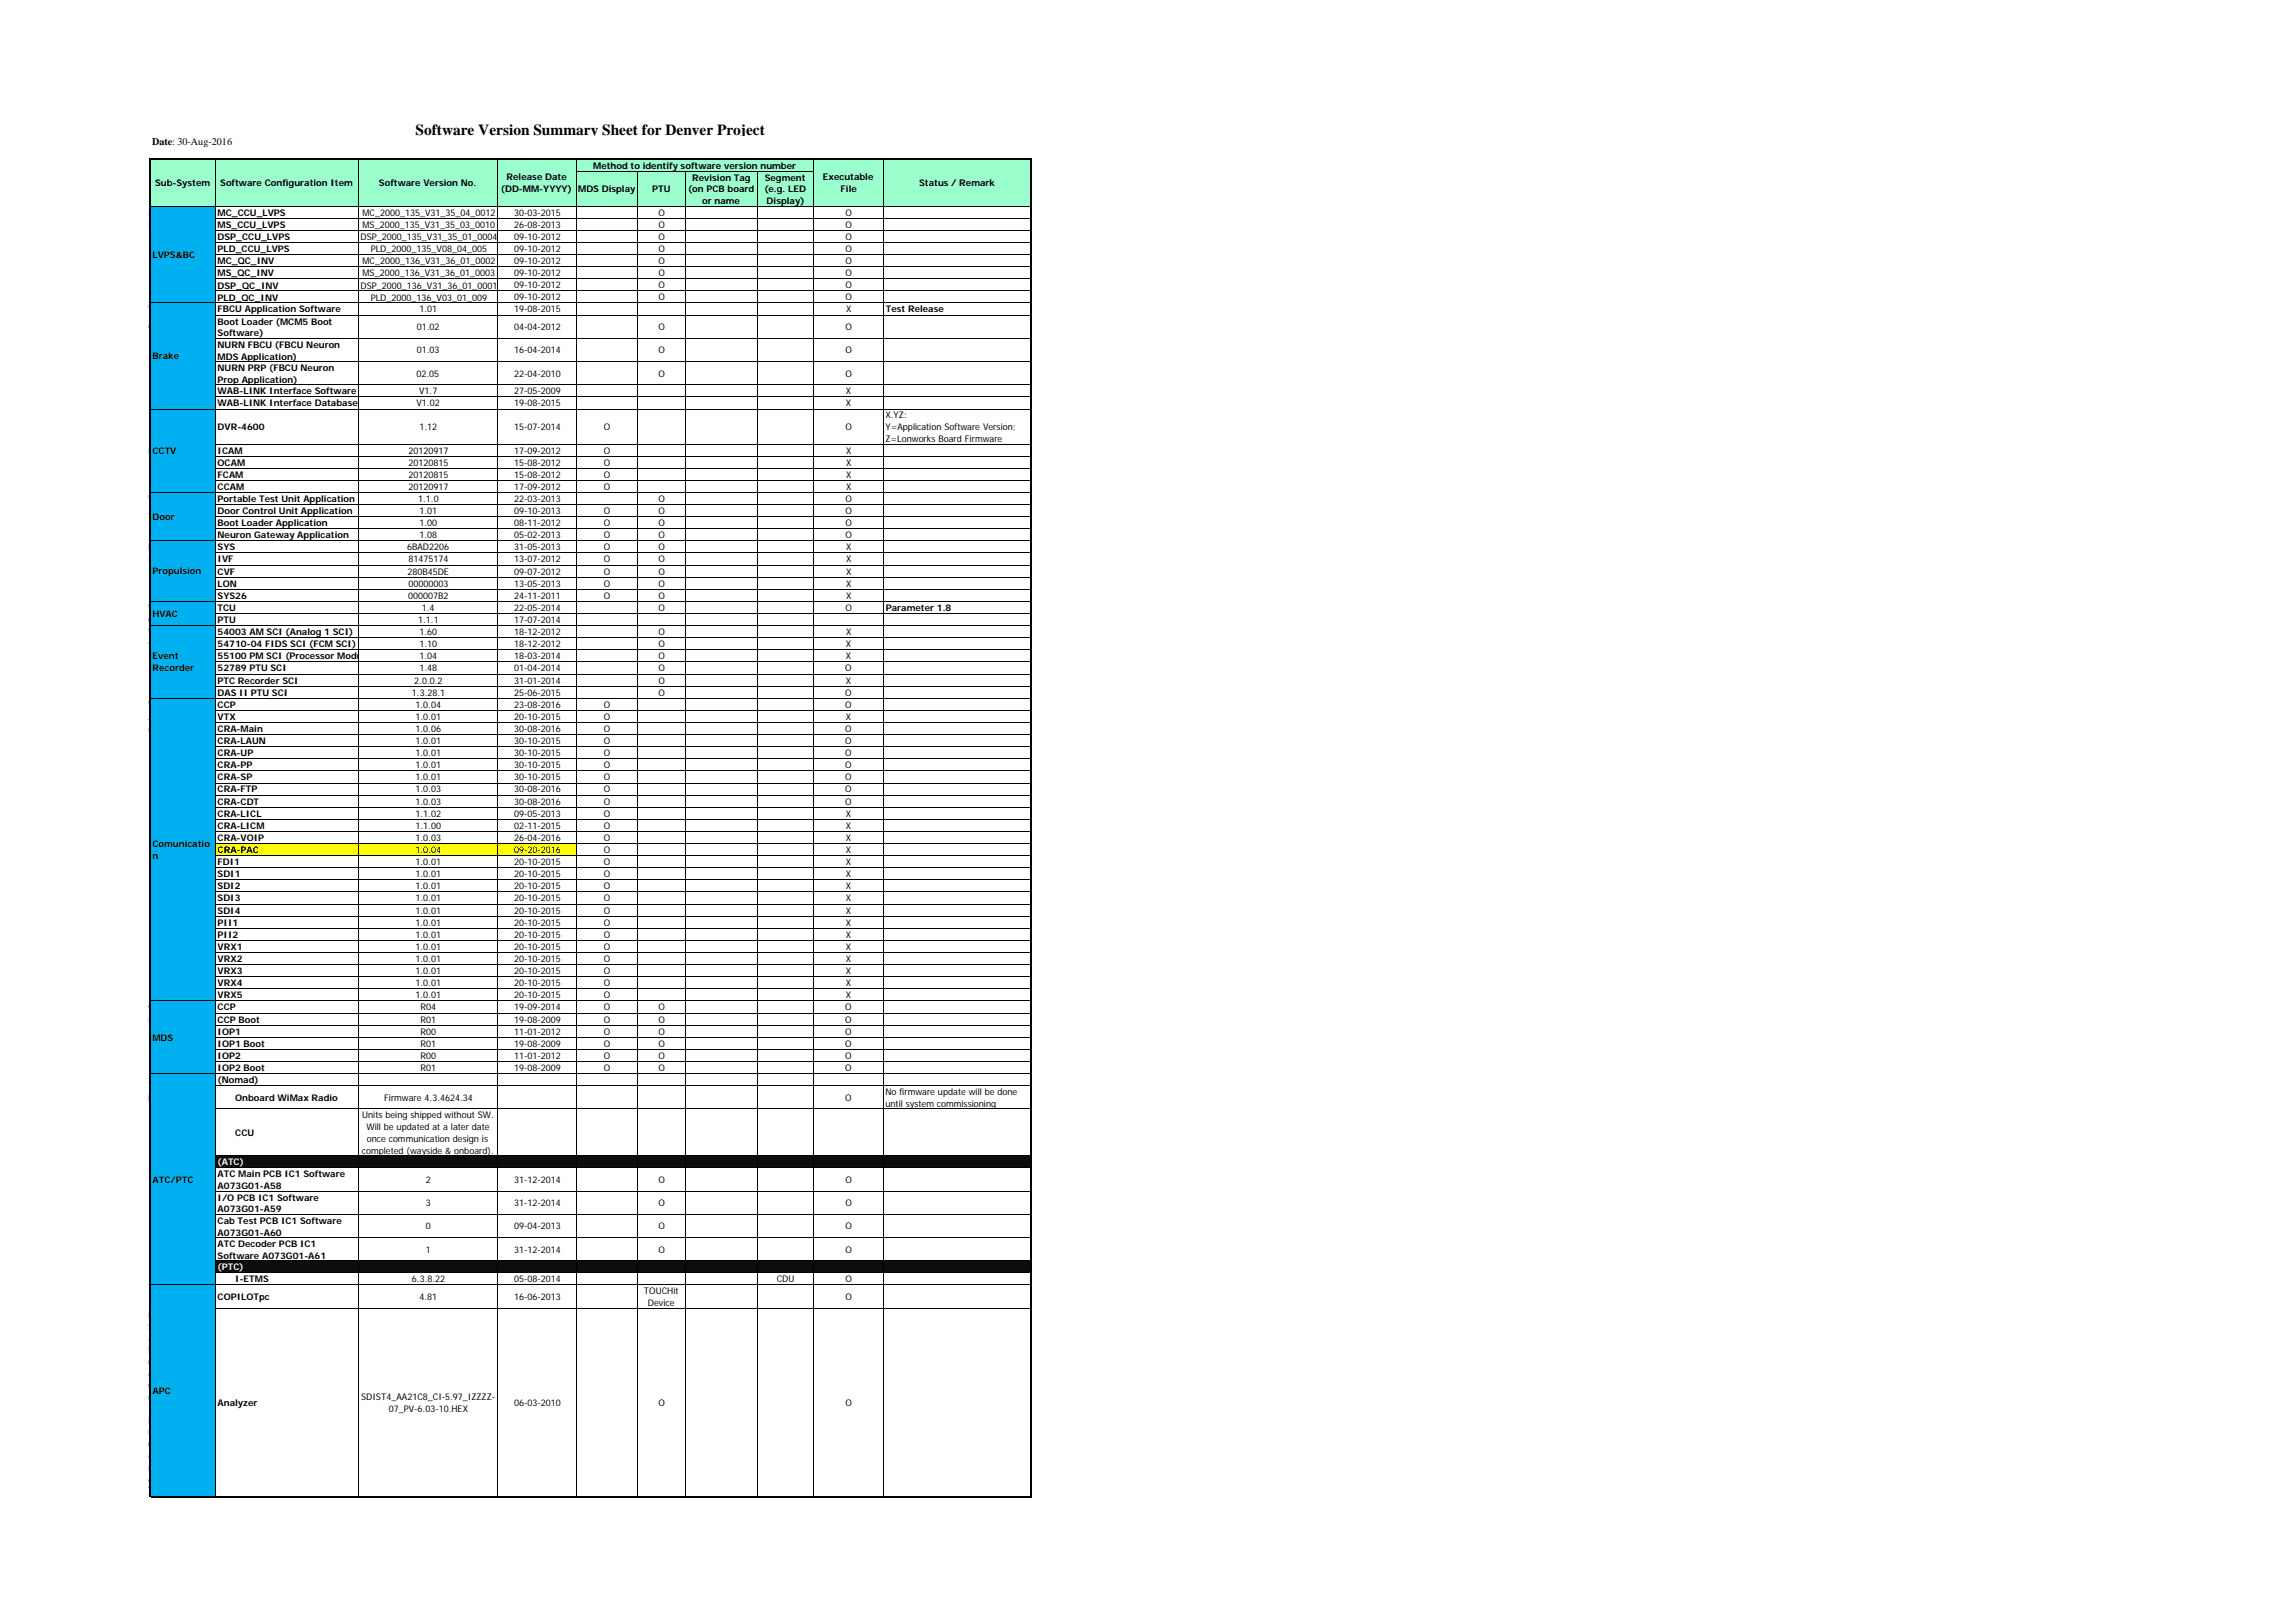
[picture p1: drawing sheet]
<svg xmlns="http://www.w3.org/2000/svg" width="297mm" height="210mm" viewBox="0 0 297 210" stroke-linecap="round" stroke-linejoin="round" font-family="sans-serif">
<defs><g id="words">
<text font-size="2" x="53.8" y="17.4">Software Version Summary Sheet for Denver Project</text>
<text font-size="1.3" x="19.7" y="18.8">Date: 30-Aug-2016</text>
<g font-size="1.2">
<text x="65.5" y="23.3">Release Date</text>
<text x="76.7" y="21.8">Method to identify software version number</text>
<text x="89.5" y="23.4">Revision Tag</text>
<text x="98.9" y="23.4">Segment</text>
<text x="106.5" y="23.3">Executable</text>
<text x="19.2" y="27.9">K</text>
<text x="19.2" y="29.5">D</text>
<text x="20.1" y="24">Sub-System</text>
<text x="28.1" y="27.9">MC_CCU_LVPS</text>
<text x="28.1" y="29.5">MS_CCU_LVPS</text>
<text x="28.5" y="24">Software Configuration Item</text>
<text x="46.9" y="27.9">MC_2000_135_V31_35_04_0012</text>
<text x="46.9" y="29.5">MS_2000_135_V31_35_03_0010</text>
<text x="49" y="24">Software Version No.</text>
<text x="64.8" y="24.8">(DD-MM-YYYY)</text>
<text x="66.5" y="29.5">26-08-2013</text>
<text x="66.5" y="27.9">30-03-2015</text>
<text x="74.8" y="24.8">MDS Display</text>
<text x="84.4" y="24.8">PTU</text>
<text x="85.2" y="27.9">O</text>
<text x="85.2" y="29.5">O</text>
<text x="89" y="24.9">(on PCB board</text>
<text x="90.8" y="26.4">or name</text>
<text x="98.9" y="24.9">(e.g. LED</text>
<text x="99.2" y="26.4">Display)</text>
<text x="108.8" y="24.8">File</text>
<text x="109.4" y="27.9">O</text>
<text x="109.4" y="29.5">O</text>
<text x="118.9" y="24">Status / Remark</text>
<text x="19.7" y="33.4">LVPS&amp;BC</text>
<text x="28.1" y="31.1">DSP_CCU_LVPS</text>
<text x="28.1" y="32.6">PLD_CCU_LVPS</text>
<text x="28.1" y="34.2">MC_QC_INV</text>
<text x="28.1" y="35.8">MS_QC_INV</text>
<text x="46.6" y="31.1">DSP_2000_135_V31_35_01_0004</text>
<text x="46.9" y="34.2">MC_2000_136_V31_36_01_0002</text>
<text x="46.9" y="35.8">MS_2000_136_V31_36_01_0003</text>
<text x="48" y="32.6">PLD_2000_135_V08_04_005</text>
<text x="66.5" y="31">09-10-2012</text>
<text x="66.5" y="32.6">09-10-2012</text>
<text x="66.5" y="34.2">09-10-2012</text>
<text x="66.5" y="35.7">09-10-2012</text>
<text x="85.2" y="31">O</text>
<text x="85.2" y="32.6">O</text>
<text x="85.2" y="34.2">O</text>
<text x="85.2" y="35.7">O</text>
<text x="109.4" y="31">O</text>
<text x="109.4" y="32.6">O</text>
<text x="109.4" y="34.2">O</text>
<text x="109.4" y="35.7">O</text>
<text x="19.2" y="40.4">W</text>
<text x="28.1" y="40.4">FBCU Application Software</text>
<text x="28.1" y="42">Boot Loader (MCM5 Boot</text>
<text x="28.1" y="37.3">DSP_QC_INV</text>
<text x="28.1" y="38.9">PLD_QC_INV</text>
<text x="46.6" y="37.3">DSP_2000_136_V31_36_01_0001</text>
<text x="48" y="38.9">PLD_2000_136_V03_01_009</text>
<text x="54.3" y="40.4">1.01</text>
<text x="66.5" y="37.3">09-10-2012</text>
<text x="66.5" y="38.9">09-10-2012</text>
<text x="66.5" y="40.4">19-08-2015</text>
<text x="85.2" y="37.3">O</text>
<text x="85.2" y="38.9">O</text>
<text x="109.4" y="37.3">O</text>
<text x="109.4" y="38.9">O</text>
<text x="109.5" y="40.4">X</text>
<text x="114.6" y="40.4">Test Release</text>
<text x="19.2" y="42.7">C</text>
<text x="19.7" y="46.5">Brake</text>
<text x="28.1" y="43.5">Software)</text>
<text x="28.1" y="45">NURN FBCU (FBCU Neuron</text>
<text x="28.1" y="46.5">MDS Application)</text>
<text x="53.9" y="42.7">01.02</text>
<text x="53.9" y="45.7">01.03</text>
<text x="66.5" y="42.7">04-04-2012</text>
<text x="66.5" y="45.7">16-04-2014</text>
<text x="85.2" y="42.7">O</text>
<text x="85.2" y="45.7">O</text>
<text x="109.4" y="42.7">O</text>
<text x="109.4" y="45.7">O</text>
<text x="28.1" y="51">WAB-LINK Interface Software</text>
<text x="28.1" y="52.6">WAB-LINK Interface Database</text>
<text x="28.1" y="48">NURN PRP (FBCU Neuron</text>
<text x="28.1" y="49.5">Prop Application)</text>
<text x="53.9" y="48.7">02.05</text>
<text x="53.9" y="52.6">V1.02</text>
<text x="54.2" y="51">V1.7</text>
<text x="66.5" y="48.7">22-04-2010</text>
<text x="66.5" y="51">27-05-2009</text>
<text x="66.5" y="52.6">19-08-2015</text>
<text x="85.2" y="48.7">O</text>
<text x="109.4" y="48.7">O</text>
<text x="109.4" y="51">X</text>
<text x="109.4" y="52.6">X</text>
<text x="19.2" y="55.6">I</text>
<text x="19.2" y="58.7">BCCTV</text>
<text x="28.1" y="55.6">DVR-4600</text>
<text x="28.1" y="58.7">ICAM</text>
<text x="52.8" y="58.7">20120917</text>
<text x="54.3" y="55.6">1.12</text>
<text x="66.5" y="55.6">15-07-2014</text>
<text x="66.5" y="58.7">17-09-2012</text>
<text x="78.1" y="55.6">O</text>
<text x="78.1" y="58.7">O</text>
<text x="109.4" y="55.6">O</text>
<text x="109.5" y="58.7">X</text>
<text x="114.6" y="54.1">X.YZ:</text>
<text x="114.6" y="55.7">Y=Application Software Version;</text>
<text x="114.6" y="57.2">Z=Lonworks Board Firmware</text>
<text x="19.2" y="64.9">W</text>
<text x="28.1" y="60.2">OCAM</text>
<text x="28.1" y="61.8">FCAM</text>
<text x="28.1" y="63.4">CCAM</text>
<text x="28.1" y="64.9">Portable Test Unit Application</text>
<text x="52.8" y="60.2">20120815</text>
<text x="52.8" y="61.8">20120815</text>
<text x="52.8" y="63.4">20120917</text>
<text x="54.1" y="64.9">1.1.0</text>
<text x="66.5" y="60.2">15-08-2012</text>
<text x="66.5" y="61.8">15-08-2012</text>
<text x="66.5" y="63.4">17-09-2012</text>
<text x="66.5" y="64.9">22-03-2013</text>
<text x="78.1" y="60.2">O</text>
<text x="78.1" y="61.8">O</text>
<text x="78.1" y="63.4">O</text>
<text x="85.2" y="64.9">O</text>
<text x="109.4" y="64.9">O</text>
<text x="109.5" y="60.2">X</text>
<text x="109.5" y="61.8">X</text>
<text x="109.5" y="63.4">X</text>
<text x="19.2" y="66.5">J</text>
<text x="19.2" y="71.2">M</text>
<text x="19.7" y="67.3">Door</text>
<text x="28.1" y="66.5">Door Control Unit Application</text>
<text x="28.1" y="68.1">Boot Loader Application</text>
<text x="28.1" y="69.6">Neuron Gateway Application</text>
<text x="28.1" y="71.2">SYS</text>
<text x="52.7" y="71.2">6BAD2206</text>
<text x="54.3" y="66.5">1.01</text>
<text x="54.3" y="68.1">1.00</text>
<text x="54.3" y="69.6">1.08</text>
<text x="66.5" y="71.2">31-05-2013</text>
<text x="66.5" y="66.5">09-10-2013</text>
<text x="66.5" y="68.1">08-11-2012</text>
<text x="66.5" y="69.6">05-02-2013</text>
<text x="78.1" y="71.2">O</text>
<text x="78.1" y="66.5">O</text>
<text x="78.1" y="68.1">O</text>
<text x="78.1" y="69.6">O</text>
<text x="85.2" y="71.2">O</text>
<text x="85.2" y="66.5">O</text>
<text x="85.2" y="68.1">O</text>
<text x="85.2" y="69.6">O</text>
<text x="109.4" y="66.5">O</text>
<text x="109.4" y="68.1">O</text>
<text x="109.4" y="69.6">O</text>
<text x="109.5" y="71.2">X</text>
<text x="19.2" y="72.8">K</text>
<text x="19.7" y="74.3">Propulsion</text>
<text x="28.1" y="72.8">IVF</text>
<text x="28.1" y="74.3">CVF</text>
<text x="28.1" y="75.9">LON</text>
<text x="28.1" y="77.5">SYS26</text>
<text x="52.7" y="74.3">280B45DE</text>
<text x="52.8" y="77.5">000007B2</text>
<text x="52.8" y="72.8">81475174</text>
<text x="52.8" y="75.9">00000003</text>
<text x="66.5" y="74.3">09-07-2012</text>
<text x="66.5" y="77.5">24-11-2011</text>
<text x="66.5" y="72.8">13-07-2012</text>
<text x="66.5" y="75.9">13-05-2013</text>
<text x="78.1" y="74.3">O</text>
<text x="78.1" y="77.5">O</text>
<text x="78.1" y="72.8">O</text>
<text x="78.1" y="75.9">O</text>
<text x="85.2" y="74.3">O</text>
<text x="85.2" y="77.5">O</text>
<text x="85.2" y="72.8">O</text>
<text x="85.2" y="75.9">O</text>
<text x="109.5" y="74.3">X</text>
<text x="109.5" y="77.5">X</text>
<text x="109.5" y="72.8">X</text>
<text x="109.5" y="75.9">X</text>
<text x="19.2" y="79">W</text>
<text x="19.2" y="80.6">C</text>
<text x="19.2" y="82.2">W</text>
<text x="19.2" y="83.7">s</text>
<text x="19.7" y="79.8">HVAC</text>
<text x="28.1" y="79">TCU</text>
<text x="28.1" y="80.6">PTU</text>
<text x="28.1" y="82.2">54003 AM SCI (Analog 1 SCI)</text>
<text x="28.1" y="83.7">54710-04 FIDS SCI (FCM SCI)</text>
<text x="54.1" y="80.6">1.1.1</text>
<text x="54.3" y="82.2">1.60</text>
<text x="54.3" y="83.7">1.10</text>
<text x="54.6" y="79">1.4</text>
<text x="66.5" y="79">22-05-2014</text>
<text x="66.5" y="82.2">18-12-2012</text>
<text x="66.5" y="83.7">18-12-2012</text>
<text x="66.5" y="80.6">17-07-2014</text>
<text x="85.2" y="79">O</text>
<text x="85.2" y="82.2">O</text>
<text x="85.2" y="83.7">O</text>
<text x="109.4" y="79">O</text>
<text x="109.4" y="83.7">X</text>
<text x="109.5" y="82.2">X</text>
<text x="114.6" y="79">Parameter 1.8</text>
<text x="19.7" y="85.3">Event</text>
<text x="19.7" y="86.8">Recorder</text>
<text x="28.1" y="85.3">55100 PM SCI (Processor Modu</text>
<text x="28.1" y="86.9">52789 PTU SCI</text>
<text x="28.1" y="88.4">PTC Recorder SCI</text>
<text x="53.6" y="88.4">2.0.0.2</text>
<text x="54.3" y="85.3">1.04</text>
<text x="54.3" y="86.9">1.48</text>
<text x="66.5" y="85.3">18-03-2014</text>
<text x="66.5" y="86.9">01-04-2014</text>
<text x="66.5" y="88.4">31-01-2014</text>
<text x="85.2" y="85.3">O</text>
<text x="85.2" y="86.9">O</text>
<text x="85.2" y="88.4">O</text>
<text x="109.3" y="86.9">O</text>
<text x="109.4" y="85.3">X</text>
<text x="109.4" y="88.4">X</text>
<text x="19.2" y="91.6">W</text>
<text x="19.2" y="93.1">J</text>
<text x="19.2" y="94.7">(</text>
<text x="28.1" y="91.6">CCP</text>
<text x="28.1" y="93.1">VTX</text>
<text x="28.1" y="94.7">CRA-Main</text>
<text x="28.1" y="90">DAS II PTU SCI</text>
<text x="53.3" y="90">1.3.28.1</text>
<text x="53.8" y="91.6">1.0.04</text>
<text x="53.8" y="93.1">1.0.01</text>
<text x="53.8" y="94.7">1.0.06</text>
<text x="66.5" y="91.6">23-08-2016</text>
<text x="66.5" y="93.1">20-10-2015</text>
<text x="66.5" y="94.7">30-08-2016</text>
<text x="66.5" y="90">25-06-2015</text>
<text x="78.1" y="91.6">O</text>
<text x="78.1" y="93.1">O</text>
<text x="78.1" y="94.7">O</text>
<text x="85.2" y="90">O</text>
<text x="109.3" y="91.6">O</text>
<text x="109.3" y="94.7">O</text>
<text x="109.3" y="90">O</text>
<text x="109.4" y="93.1">X</text>
<text x="28.1" y="96.3">CRA-LAUN</text>
<text x="28.1" y="97.8">CRA-UP</text>
<text x="28.1" y="99.4">CRA-PP</text>
<text x="28.1" y="101">CRA-SP</text>
<text x="53.8" y="96.3">1.0.01</text>
<text x="53.8" y="97.8">1.0.01</text>
<text x="53.8" y="99.4">1.0.01</text>
<text x="53.8" y="101">1.0.01</text>
<text x="66.5" y="96.3">30-10-2015</text>
<text x="66.5" y="97.8">30-10-2015</text>
<text x="66.5" y="99.4">30-10-2015</text>
<text x="66.5" y="101">30-10-2015</text>
<text x="78.1" y="96.3">O</text>
<text x="78.1" y="97.8">O</text>
<text x="78.1" y="99.4">O</text>
<text x="78.1" y="101">O</text>
<text x="109.3" y="96.3">O</text>
<text x="109.3" y="97.8">O</text>
<text x="109.3" y="99.4">O</text>
<text x="109.3" y="101">O</text>
<text x="28.1" y="102.5">CRA-FTP</text>
<text x="28.1" y="104.1">CRA-CDT</text>
<text x="28.1" y="105.7">CRA-LICL</text>
<text x="28.1" y="107.2">CRA-LICM</text>
<text x="53.8" y="102.5">1.0.03</text>
<text x="53.8" y="104.1">1.0.03</text>
<text x="53.8" y="105.7">1.1.02</text>
<text x="53.8" y="107.2">1.1.00</text>
<text x="66.5" y="102.5">30-08-2016</text>
<text x="66.5" y="104.1">30-08-2016</text>
<text x="66.5" y="105.7">09-05-2013</text>
<text x="66.5" y="107.2">02-11-2015</text>
<text x="78.1" y="102.5">O</text>
<text x="78.1" y="104.1">O</text>
<text x="78.1" y="105.7">O</text>
<text x="78.1" y="107.2">O</text>
<text x="109.3" y="102.5">O</text>
<text x="109.3" y="104.1">O</text>
<text x="109.4" y="105.7">X</text>
<text x="109.4" y="107.2">X</text>
<text x="19.7" y="109.6">Comunicatio</text>
<text x="19.7" y="111.1">n</text>
<text x="28.1" y="108.8">CRA-VOIP</text>
<text x="28.1" y="110.4">CRA-PAC</text>
<text x="28.1" y="111.9">FDI1</text>
<text x="28.1" y="113.5">SDI1</text>
<text x="53.8" y="108.8">1.0.03</text>
<text x="53.8" y="110.4">1.0.04</text>
<text x="53.8" y="111.9">1.0.01</text>
<text x="53.8" y="113.5">1.0.01</text>
<text x="66.5" y="108.8">26-04-2016</text>
<text x="66.5" y="110.4">09-20-2016</text>
<text x="66.5" y="111.9">20-10-2015</text>
<text x="66.5" y="113.5">20-10-2015</text>
<text x="78.1" y="108.8">O</text>
<text x="78.1" y="110.4">O</text>
<text x="78.1" y="111.9">O</text>
<text x="78.1" y="113.5">O</text>
<text x="109.4" y="108.8">X</text>
<text x="109.4" y="110.4">X</text>
<text x="109.4" y="111.9">X</text>
<text x="109.4" y="113.5">X</text>
<text x="28.1" y="115.1">SDI2</text>
<text x="28.1" y="116.6">SDI3</text>
<text x="28.1" y="118.2">SDI4</text>
<text x="28.1" y="119.8">PII1</text>
<text x="53.8" y="115.1">1.0.01</text>
<text x="53.8" y="116.6">1.0.01</text>
<text x="53.8" y="118.2">1.0.01</text>
<text x="53.8" y="119.8">1.0.01</text>
<text x="66.5" y="115.1">20-10-2015</text>
<text x="66.5" y="116.6">20-10-2015</text>
<text x="66.5" y="118.2">20-10-2015</text>
<text x="66.5" y="119.8">20-10-2015</text>
<text x="78.1" y="115.1">O</text>
<text x="78.1" y="116.6">O</text>
<text x="78.1" y="118.2">O</text>
<text x="78.1" y="119.8">O</text>
<text x="109.4" y="115.1">X</text>
<text x="109.4" y="116.6">X</text>
<text x="109.4" y="118.2">X</text>
<text x="109.4" y="119.8">X</text>
<text x="28.1" y="121.3">PII2</text>
<text x="28.1" y="122.9">VRX1</text>
<text x="28.1" y="124.5">VRX2</text>
<text x="53.8" y="121.3">1.0.01</text>
<text x="53.8" y="122.9">1.0.01</text>
<text x="53.8" y="124.5">1.0.01</text>
<text x="66.5" y="121.3">20-10-2015</text>
<text x="66.5" y="122.9">20-10-2015</text>
<text x="66.5" y="124.5">20-10-2015</text>
<text x="78.1" y="121.3">O</text>
<text x="78.1" y="122.9">O</text>
<text x="78.1" y="124.5">O</text>
<text x="109.4" y="121.3">X</text>
<text x="109.4" y="122.9">X</text>
<text x="109.4" y="124.5">X</text>
<text x="19.2" y="130.7">Q</text>
<text x="28.1" y="126">VRX3</text>
<text x="28.1" y="127.6">VRX4</text>
<text x="28.1" y="129.2">VRX5</text>
<text x="28.1" y="130.7">CCP</text>
<text x="53.8" y="126">1.0.01</text>
<text x="53.8" y="127.6">1.0.01</text>
<text x="53.8" y="129.2">1.0.01</text>
<text x="54.4" y="130.7">R04</text>
<text x="66.5" y="130.7">19-09-2014</text>
<text x="66.5" y="126">20-10-2015</text>
<text x="66.5" y="127.6">20-10-2015</text>
<text x="66.5" y="129.2">20-10-2015</text>
<text x="78.1" y="130.7">O</text>
<text x="78.1" y="126">O</text>
<text x="78.1" y="127.6">O</text>
<text x="78.1" y="129.2">O</text>
<text x="85.2" y="130.7">O</text>
<text x="109.3" y="130.7">O</text>
<text x="109.4" y="126">X</text>
<text x="109.4" y="127.6">X</text>
<text x="109.4" y="129.2">X</text>
<text x="19.2" y="132.3">H</text>
<text x="19.2" y="133.9">(</text>
<text x="19.7" y="134.6">MDS</text>
<text x="28.1" y="132.3">CCP Boot</text>
<text x="28.1" y="133.9">IOP1</text>
<text x="28.1" y="135.4">IOP1 Boot</text>
<text x="28.1" y="137">IOP2</text>
<text x="54.4" y="132.3">R01</text>
<text x="54.4" y="133.9">R00</text>
<text x="54.4" y="135.4">R01</text>
<text x="54.4" y="137">R00</text>
<text x="66.5" y="132.3">19-08-2009</text>
<text x="66.5" y="133.9">11-01-2012</text>
<text x="66.5" y="135.4">19-08-2009</text>
<text x="66.5" y="137">11-01-2012</text>
<text x="78.1" y="132.3">O</text>
<text x="78.1" y="133.9">O</text>
<text x="78.1" y="135.4">O</text>
<text x="78.1" y="137">O</text>
<text x="85.2" y="132.3">O</text>
<text x="85.2" y="133.9">O</text>
<text x="85.2" y="135.4">O</text>
<text x="85.2" y="137">O</text>
<text x="109.3" y="132.3">O</text>
<text x="109.3" y="133.9">O</text>
<text x="109.3" y="135.4">O</text>
<text x="109.3" y="137">O</text>
<text x="19.2" y="140.1">x</text>
<text x="19.2" y="142.4">M</text>
<text x="28.1" y="138.6">IOP2 Boot</text>
<text x="28.1" y="140.1">(Nomad)</text>
<text x="30.4" y="142.4">Onboard WiMax Radio</text>
<text x="49.7" y="142.4">Firmware 4.3.4624.34</text>
<text x="54.4" y="138.6">R01</text>
<text x="66.5" y="138.6">19-08-2009</text>
<text x="78.1" y="138.6">O</text>
<text x="85.2" y="138.6">O</text>
<text x="109.3" y="142.4">O</text>
<text x="109.3" y="138.6">O</text>
<text x="114.6" y="141.7">No firmware update will be done</text>
<text x="114.6" y="143.2">until system commissioning</text>
<text x="30.4" y="146.9">CCU</text>
<text x="46.8" y="149.3">completed (wayside &amp; onboard).</text>
<text x="46.9" y="144.7">Units being shipped without SW.</text>
<text x="47.4" y="146.2">Will be updated at a later date</text>
<text x="47.5" y="147.7">once communication design is</text>
<text x="19.7" y="153">ATC/PTC</text>
<text x="28.1" y="155.3">I/O PCB IC1 Software</text>
<text x="28.1" y="153.8">A073G01-A58</text>
<text x="28.1" y="152.3">ATC Main PCB IC1 Software</text>
<text x="55.1" y="153">2</text>
<text x="66.5" y="153">31-12-2014</text>
<text x="85.2" y="153">O</text>
<text x="109.4" y="153">O</text>
<text x="28.1" y="158.3">Cab Test PCB IC1 Software</text>
<text x="28.1" y="161.3">ATC Decoder PCB IC1</text>
<text x="28.1" y="156.8">A073G01-A59</text>
<text x="28.1" y="159.9">A073G01-A60</text>
<text x="55.1" y="156">3</text>
<text x="55.1" y="159">0</text>
<text x="66.5" y="156">31-12-2014</text>
<text x="66.5" y="159">09-04-2013</text>
<text x="85.2" y="156">O</text>
<text x="85.2" y="159">O</text>
<text x="109.4" y="156">O</text>
<text x="109.4" y="159">O</text>
<text x="28.1" y="162.9">Software A073G01-A61</text>
<text x="30.4" y="165.9">I-ETMS</text>
<text x="53.3" y="165.9">6.3.8.22</text>
<text x="55.1" y="162.1">1</text>
<text x="66.5" y="162.1">31-12-2014</text>
<text x="66.5" y="165.9">05-08-2014</text>
<text x="83.3" y="167.5">TOUCHit</text>
<text x="85.2" y="162.1">O</text>
<text x="100.5" y="165.9">CDU</text>
<text x="109.4" y="162.1">O</text>
<text x="109.4" y="165.9">O</text>
<text x="19.2" y="168.2">I</text>
<text x="19.2" y="170.5">h</text>
<text x="19.2" y="172">s</text>
<text x="19.2" y="173.5">a</text>
<text x="28.1" y="168.2">COPILOTpc</text>
<text x="54.3" y="168.2">4.81</text>
<text x="66.5" y="168.2">16-06-2013</text>
<text x="83.8" y="169">Device</text>
<text x="109.4" y="168.2">O</text>
<text x="19.2" y="175">l</text>
<text x="19.2" y="176.6">c</text>
<text x="19.2" y="178.1">e</text>
<text x="19.2" y="179.6">d</text>
<text x="19.2" y="181.1">o</text>
<text x="19.2" y="182.7">(</text>
<text x="19.2" y="184.2">l</text>
<text x="19.2" y="185.7">u</text>
<text x="19.7" y="180.3">APC</text>
<text x="28.1" y="181.9">Analyzer</text>
<text x="46.7" y="181.1">SDIST4_AA21C8_CI-5.97_IZZZZ-</text>
<text x="50.3" y="182.7">07_PV-6.03-10.HEX</text>
<text x="66.5" y="181.9">06-03-2010</text>
<text x="85.2" y="181.9">O</text>
<text x="109.4" y="181.9">O</text>
<text x="19.2" y="187.2">c</text>
<text x="19.2" y="188.8">e</text>
<text x="19.2" y="190.3">r</text>
<text x="19.2" y="191.8">o</text>
<text x="19.2" y="193.3">)</text>
</g>
<g font-size="1.2" fill="#fff">
<text x="28.1" y="150.7">(ATC)</text>
<text x="28.1" y="164.3">(PTC)</text>
</g>
</g></defs>
<path d="M19.5 20.6h113.9v6.1h-113.9z" fill="#9affcc"/>
<path d="M19.5 26.7h8.4v84h-8.4z" fill="#00b0f0"/>
<path d="M27.9 109.1h46.7v1.6h-46.7z" fill="#ff0"/>
<path d="M19.5 110.7h8.4v40.4h-8.4z" fill="#00b0f0"/>
<path d="M27.9 149.5h105.5v1.6h-105.5z" fill="#0d0d0d"/>
<path d="M19.5 151.1h8.4v13.6h-8.4z" fill="#00b0f0"/>
<path d="M27.9 163.1h105.5v1.6h-105.5z" fill="#0d0d0d"/>
<path d="M19.5 164.7h8.4v29h-8.4z" fill="#00b0f0"/>
<path d="M19.5 20.5v173.2M19.6 20.6h113.9M133.4 20.7v173M19.6 193.6h113.9" fill="none" stroke="#000" stroke-width=".17"/>
<g fill="none" stroke="#000" stroke-width=".13">
<path d="M19.6 26.7h113.7M19.6 39.2h113.7M27.9 20.7v172.8M27.9 28.2h105.4M27.9 29.8h105.4M27.9 31.4h105.4M27.9 32.9h105.4M27.9 34.5h105.4M27.9 36.1h105.4M27.9 37.6h105.4M46.4 20.7v172.8M64.3 20.7v172.8"/>
<path d="M74.5 20.7v172.8M74.6 22.1h30.7M82.5 22.2v171.3M88.6 22.2v171.3M98 22.2v171.3M105.2 20.7v172.8M114.3 20.7v172.8M19.6 52.9h113.7M27.9 40.8h105.4M27.9 43.8h105.4M27.9 46.8h105.4M27.9 49.8h105.4"/>
<path d="M27.9 51.4h105.4M27.9 57.4h105.4M27.9 59h105.4M19.6 63.7h113.7M19.6 70h113.7M19.6 77.8h113.7M27.9 60.6h105.4M27.9 62.1h105.4M27.9 65.3h105.4M27.9 66.8h105.4M27.9 68.4h105.4M27.9 71.5h105.4"/>
<path d="M27.9 73.1h105.4M27.9 74.7h105.4M27.9 76.2h105.4M27.9 79.4h105.4M19.6 80.9h113.7M19.6 90.3h113.7M27.9 82.5h105.4M27.9 84.1h105.4M27.9 85.6h105.4M27.9 87.2h105.4M27.9 88.8h105.4M27.9 91.9h105.4"/>
<path d="M27.9 93.5h105.4M27.9 95h105.4M27.9 96.6h105.4M27.9 98.2h105.4M27.9 99.7h105.4M27.9 101.3h105.4M27.9 102.9h105.4M27.9 104.4h105.4M27.9 106h105.4M27.9 107.6h105.4M27.9 109.1h105.4M27.9 110.7h105.4"/>
<path d="M27.9 112.3h105.4M27.9 113.8h105.4M27.9 115.4h105.4M27.9 117h105.4M27.9 118.5h105.4M19.6 129.5h113.7M19.6 138.9h113.7M27.9 120.1h105.4M27.9 121.7h105.4M27.9 123.2h105.4M27.9 124.8h105.4M27.9 126.4h105.4"/>
<path d="M27.9 127.9h105.4M27.9 131.1h105.4M27.9 132.6h105.4M27.9 134.2h105.4M27.9 135.8h105.4M27.9 137.3h105.4M27.9 140.5h105.4M27.9 143.5h105.4M27.9 149.5h105.4M27.9 151.1h105.4M27.9 154.1h105.4M27.9 157.1h105.4"/>
<path d="M19.6 166.2h113.7M27.9 160.1h105.4M27.9 163.1h105.4M27.9 164.7h105.4M27.9 169.2h105.4"/>
</g>
<use href="#words"/>
</svg>
